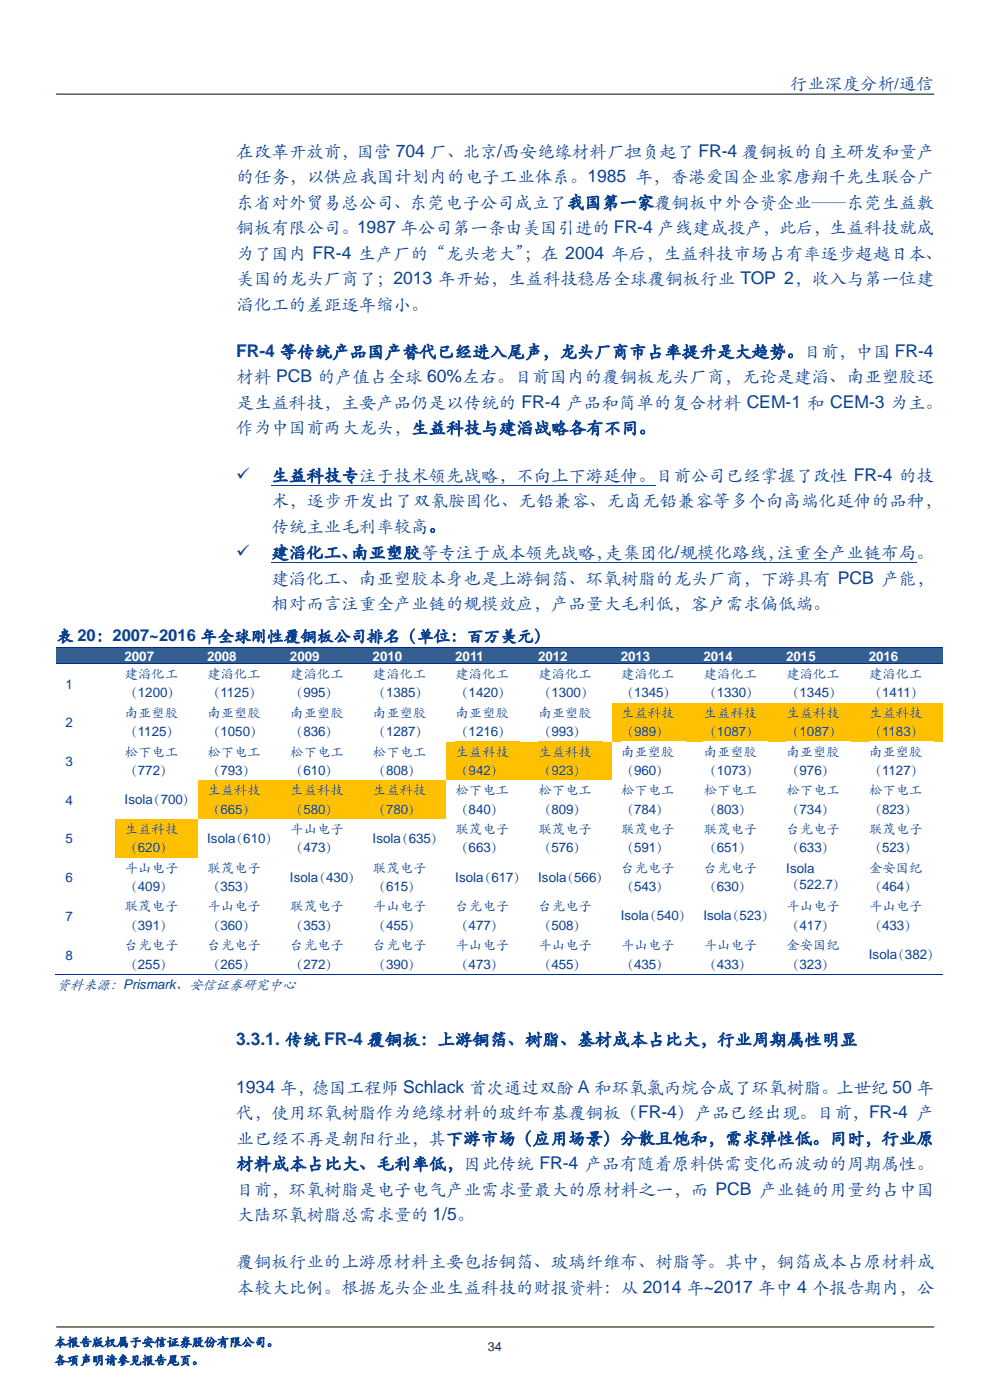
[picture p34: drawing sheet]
<svg xmlns="http://www.w3.org/2000/svg" width="210mm" height="297mm" viewBox="0 0 210 297" stroke-linecap="round" stroke-linejoin="round" font-family="sans-serif">
<defs><g id="words">
<g font-size="3.7" fill="#0a4090">
<text x="167.5" y="18.8">行业深度分析 通信</text>
<text x="50.1" y="33.3">在改革开放前，国营 704 厂、北京/西安绝缘材料厂担负起了 FR-4 覆铜板的自主研发和量产</text>
<text x="50.1" y="38.7">的任务，以供应我国计划内的电子工业体系。1985 年，香港爱国企业家唐翔千先生联合广</text>
<text x="50.1" y="44.1">东省对外贸易总公司、东莞电子公司成立了我国第一家覆铜板中外合资企业——东莞生益敷</text>
<text x="50.1" y="49.5">铜板有限公司。1987 年公司第一条由美国引进的 FR-4 产线建成投产，此后，生益科技就成</text>
<text x="50.1" y="54.9">为了国内 FR-4 生产厂的“龙头老大”</text>
<text x="111.1" y="54.9">；在 2004 年后，生益科技市场占有率逐步超越日本、</text>
<text x="50.1" y="60.2">美国的龙头厂商了；2013 年开始，生益科技稳居全球覆铜板行业 TOP 2，收入与第一位建</text>
<text x="50.1" y="65.7">滔化工的差距逐年缩小。</text>
<text x="50.1" y="75.7">FR-4 等传统产品国产替代已经进入尾声，龙头厂商市占率提升是大趋势。目前，中国 FR-4</text>
<text x="50.1" y="81.1">材料 PCB 的产值占全球 60%左右。目前国内的覆铜板龙头厂商，无论是建滔、南亚塑胶还</text>
<text x="50.1" y="86.5">是生益科技，主要产品仍是以传统的 FR-4 产品和简单的复合材料 CEM-1 和 CEM-3 为主。</text>
<text x="50.1" y="91.9">作为中国前两大龙头，生益科技与建滔战略各有不同。</text>
<text x="50.1" y="102">✓</text>
<text x="57.5" y="102">生益科技专注于技术领先战略，不向上下游延伸。目前公司已经掌握了改性 FR-4 的技</text>
<text x="57.5" y="107.4">术，逐步开发出了双氰胺固化、无铅兼容、无卤无铅兼容等多个向高端化延伸的品种，</text>
<text x="57.5" y="112.8">传统主业毛利率较高。</text>
<text x="50.1" y="118.4">✓</text>
<text x="57.5" y="118.4">建滔化工、</text>
<text x="74.4" y="118.4">南亚塑胶等专注于成本领先战略，</text>
<text x="128.3" y="118.4">走集团化/规模化路线，</text>
<text x="164.7" y="118.4">注重全产业链布局。</text>
<text x="57.5" y="123.8">建滔化工、南亚塑胶本身也是上游铜箔、环氧树脂的龙头厂商，下游具有 PCB 产能，</text>
<text x="57.5" y="129.2">相对而言注重全产业链的规模效应，产品量大毛利低，客户需求偏低端。</text>
<text x="50.1" y="221.7">3.3.1. 传统 FR-4 覆铜板：上游铜箔、树脂、基材成本占比大，行业周期属性明显</text>
<text x="50.1" y="231.9">1934 年，德国工程师 Schlack 首次通过双酚 A 和环氧氯丙烷合成了环氧树脂。上世纪 50 年</text>
<text x="50.1" y="237.2">代，使用环氧树脂作为绝缘材料的玻纤布基覆铜板（FR-4）产品已经出现。目前，FR-4 产</text>
<text x="50.1" y="242.6">业已经不再是朝阳行业，其下游市场（应用场景）分散且饱和，需求弹性低。同时，行业原</text>
<text x="50.1" y="248">材料成本占比大、毛利率低，因此传统 FR-4 产品有随着原料供需变化而波动的周期属性。</text>
<text x="50.1" y="253.4">目前，环氧树脂是电子电气产业需求量最大的原材料之一，而 PCB 产业链的用量约占中国</text>
<text x="50.1" y="258.8">大陆环氧树脂总需求量的 1/5。</text>
<text x="50.1" y="268.9">覆铜板行业的上游原材料主要包括铜箔、玻璃纤维布、树脂等。其中，铜箔成本占原材料成</text>
<text x="50.1" y="274.3">本较大比例。根据龙头企业生益科技的财报资料：从 2014 年~2017 年中 4 个报告期内，公</text>
</g>
<text font-size="3.5" fill="#0a4090" x="12" y="136">表 20：2007~2016 年全球刚性覆铜板公司排名（单位：百万美元）</text>
<text font-size="3.2" fill="#0a4090" x="189.8" y="18.8">/</text>
<text font-size="3" fill="#0a4090" x="12" y="209.9">资料来源：Prismark、安信证券研究中心</text>
<g font-size="2.8" fill="#fff">
<text x="26.4" y="140.1">2007</text>
<text x="43.9" y="140.1">2008</text>
<text x="61.5" y="140.1">2009</text>
<text x="79.1" y="140.1">2010</text>
<text x="96.6" y="140.1">2011</text>
<text x="114.2" y="140.1">2012</text>
<text x="131.7" y="140.1">2013</text>
<text x="149.2" y="140.1">2014</text>
<text x="166.8" y="140.1">2015</text>
<text x="184.3" y="140.1">2016</text>
</g>
<g font-size="2.8" fill="#0a4090">
<text x="26.4" y="143.8">建滔化工</text>
<text x="43.9" y="143.8">建滔化工</text>
<text x="61.5" y="143.8">建滔化工</text>
<text x="79.1" y="143.8">建滔化工</text>
<text x="96.6" y="143.8">建滔化工</text>
<text x="114.2" y="143.8">建滔化工</text>
<text x="131.7" y="143.8">建滔化工</text>
<text x="149.2" y="143.8">建滔化工</text>
<text x="166.8" y="143.8">建滔化工</text>
<text x="184.3" y="143.8">建滔化工</text>
<text x="13.9" y="146.1">1</text>
<text x="26.4" y="148">（1200）</text>
<text x="43.9" y="148">（1125）</text>
<text x="61.5" y="148">（995）</text>
<text x="79.1" y="148">（1385）</text>
<text x="96.6" y="148">（1420）</text>
<text x="114.2" y="148">（1300）</text>
<text x="131.7" y="148">（1345）</text>
<text x="149.2" y="148">（1330）</text>
<text x="166.8" y="148">（1345）</text>
<text x="184.3" y="148">（1411）</text>
<text x="13.9" y="154.3">2</text>
<text x="26.4" y="152.1">南亚塑胶</text>
<text x="43.9" y="152.1">南亚塑胶</text>
<text x="61.5" y="152.1">南亚塑胶</text>
<text x="79.1" y="152.1">南亚塑胶</text>
<text x="96.6" y="152.1">南亚塑胶</text>
<text x="114.2" y="152.1">南亚塑胶</text>
<text x="131.7" y="152.1">生益科技</text>
<text x="149.2" y="152.1">生益科技</text>
<text x="166.8" y="152.1">生益科技</text>
<text x="184.3" y="152.1">生益科技</text>
<text x="26.4" y="156.2">（1125）</text>
<text x="26.4" y="160.3">松下电工</text>
<text x="43.9" y="156.2">（1050）</text>
<text x="43.9" y="160.3">松下电工</text>
<text x="61.5" y="156.2">（836）</text>
<text x="61.5" y="160.3">松下电工</text>
<text x="79.1" y="156.2">（1287）</text>
<text x="79.1" y="160.3">松下电工</text>
<text x="96.6" y="156.2">（1216）</text>
<text x="96.6" y="160.3">生益科技</text>
<text x="114.2" y="156.2">（993）</text>
<text x="114.2" y="160.3">生益科技</text>
<text x="131.7" y="156.2">（989）</text>
<text x="131.7" y="160.3">南亚塑胶</text>
<text x="149.2" y="156.2">（1087）</text>
<text x="149.2" y="160.3">南亚塑胶</text>
<text x="166.8" y="156.2">（1087）</text>
<text x="166.8" y="160.3">南亚塑胶</text>
<text x="184.3" y="156.2">（1183）</text>
<text x="184.3" y="160.3">南亚塑胶</text>
<text x="13.9" y="162.5">3</text>
<text x="26.4" y="164.4">（772）</text>
<text x="43.9" y="164.4">（793）</text>
<text x="61.5" y="164.4">（610）</text>
<text x="79.1" y="164.4">（808）</text>
<text x="96.6" y="164.4">（942）</text>
<text x="114.2" y="164.4">（923）</text>
<text x="131.7" y="164.4">（960）</text>
<text x="149.2" y="164.4">（1073）</text>
<text x="166.8" y="164.4">（976）</text>
<text x="184.3" y="164.4">（1127）</text>
<text x="13.9" y="170.7">4</text>
<text x="26.4" y="170.5">Isola（700）</text>
<text x="43.9" y="168.5">生益科技</text>
<text x="43.9" y="172.6">（665）</text>
<text x="61.5" y="168.5">生益科技</text>
<text x="61.5" y="172.6">（580）</text>
<text x="79.1" y="168.5">生益科技</text>
<text x="79.1" y="172.6">（780）</text>
<text x="96.6" y="168.5">松下电工</text>
<text x="96.6" y="172.6">（840）</text>
<text x="114.2" y="168.5">松下电工</text>
<text x="114.2" y="172.6">（809）</text>
<text x="131.7" y="168.5">松下电工</text>
<text x="131.7" y="172.6">（784）</text>
<text x="149.2" y="168.5">松下电工</text>
<text x="149.2" y="172.6">（803）</text>
<text x="166.8" y="168.5">松下电工</text>
<text x="166.8" y="172.6">（734）</text>
<text x="184.3" y="168.5">松下电工</text>
<text x="184.3" y="172.6">（823）</text>
<text x="13.9" y="178.9">5</text>
<text x="26.4" y="176.7">生益科技</text>
<text x="43.9" y="178.8">Isola（610）</text>
<text x="61.5" y="176.7">斗山电子</text>
<text x="79.1" y="178.8">Isola（635）</text>
<text x="96.6" y="176.7">联茂电子</text>
<text x="114.2" y="176.7">联茂电子</text>
<text x="131.7" y="176.7">联茂电子</text>
<text x="149.2" y="176.7">联茂电子</text>
<text x="166.8" y="176.7">台光电子</text>
<text x="184.3" y="176.7">联茂电子</text>
<text x="26.4" y="180.8">（620）</text>
<text x="26.4" y="184.9">斗山电子</text>
<text x="43.9" y="184.9">联茂电子</text>
<text x="61.5" y="180.8">（473）</text>
<text x="79.1" y="184.9">联茂电子</text>
<text x="96.6" y="180.8">（663）</text>
<text x="114.2" y="180.8">（576）</text>
<text x="131.7" y="180.8">（591）</text>
<text x="131.7" y="184.9">台光电子</text>
<text x="149.2" y="180.8">（651）</text>
<text x="149.2" y="184.9">台光电子</text>
<text x="166.8" y="180.8">（633）</text>
<text x="166.8" y="185.1">Isola</text>
<text x="184.3" y="180.8">（523）</text>
<text x="184.3" y="184.9">金安国纪</text>
<text x="13.9" y="187.2">6</text>
<text x="26.4" y="189">（409）</text>
<text x="43.9" y="189">（353）</text>
<text x="61.5" y="187">Isola（430）</text>
<text x="79.1" y="189">（615）</text>
<text x="96.6" y="187">Isola（617）</text>
<text x="114.2" y="187">Isola（566）</text>
<text x="131.7" y="189">（543）</text>
<text x="149.2" y="189">（630）</text>
<text x="166.8" y="188.6">（522.7）</text>
<text x="184.3" y="189">（464）</text>
<text x="13.9" y="195.4">7</text>
<text x="26.4" y="193.1">联茂电子</text>
<text x="26.4" y="197.3">（391）</text>
<text x="43.9" y="193.1">斗山电子</text>
<text x="43.9" y="197.3">（360）</text>
<text x="61.5" y="193.1">联茂电子</text>
<text x="61.5" y="197.3">（353）</text>
<text x="79.1" y="193.1">斗山电子</text>
<text x="79.1" y="197.3">（455）</text>
<text x="96.6" y="193.1">台光电子</text>
<text x="96.6" y="197.3">（477）</text>
<text x="114.2" y="193.1">台光电子</text>
<text x="114.2" y="197.3">（508）</text>
<text x="131.7" y="195.2">Isola（540）</text>
<text x="149.2" y="195.2">Isola（523）</text>
<text x="166.8" y="193.1">斗山电子</text>
<text x="166.8" y="197.3">（417）</text>
<text x="184.3" y="193.1">斗山电子</text>
<text x="184.3" y="197.3">（433）</text>
<text x="13.9" y="203.6">8</text>
<text x="26.4" y="201.4">台光电子</text>
<text x="43.9" y="201.4">台光电子</text>
<text x="61.5" y="201.4">台光电子</text>
<text x="79.1" y="201.4">台光电子</text>
<text x="96.6" y="201.4">斗山电子</text>
<text x="114.2" y="201.4">斗山电子</text>
<text x="131.7" y="201.4">斗山电子</text>
<text x="149.2" y="201.4">斗山电子</text>
<text x="166.8" y="201.4">金安国纪</text>
<text x="184.3" y="203.4">Isola（382）</text>
<text x="26.4" y="205.5">（255）</text>
<text x="43.9" y="205.5">（265）</text>
<text x="61.5" y="205.5">（272）</text>
<text x="79.1" y="205.5">（390）</text>
<text x="96.6" y="205.5">（473）</text>
<text x="114.2" y="205.5">（455）</text>
<text x="131.7" y="205.5">（435）</text>
<text x="149.2" y="205.5">（433）</text>
<text x="166.8" y="205.5">（323）</text>
</g>
<g font-size="2.7" fill="#0a4090">
<text x="11.5" y="285.5">本报告版权属于安信证券股份有限公司。</text>
<text x="11.5" y="289.4">各项声明请参见报告尾页。</text>
</g>
<text font-size="2.7" x="103.5" y="286.5">34</text>
</g></defs>
<path d="M11.9 20h186.3M11.9 281.5h186.3" fill="none" stroke="#000" stroke-width=".21"/>
<path d="M57.5 103h81.5M57.5 119.3h136.8" fill="none" stroke="#0a4090" stroke-width=".21"/>
<path d="M12 131h104.7v6.3h-104.7z" fill-rule="evenodd" fill="#fff"/>
<g fill="#365f91">
<path d="M12 137.5h12.5v3.2h-12.5z" fill-rule="evenodd"/>
<path d="M13.9 139.1h8.7v1.6h-8.7z" fill-rule="evenodd"/>
<path d="M24.5 137.5h17.5v3.2h-17.5z" fill-rule="evenodd"/>
<path d="M26.4 137.5h13.7v3.2h-13.7z" fill-rule="evenodd"/>
<path d="M42 137.5h17.6v3.2h-17.6z" fill-rule="evenodd"/>
<path d="M43.9 137.5h13.8v3.2h-13.8z" fill-rule="evenodd"/>
<path d="M59.6 137.5h17.5v3.2h-17.5z" fill-rule="evenodd"/>
<path d="M61.5 137.5h13.7v3.2h-13.7z" fill-rule="evenodd"/>
<path d="M77.1 137.5h17.6v3.2h-17.6z" fill-rule="evenodd"/>
<path d="M79.1 137.5h13.7v3.2h-13.7z" fill-rule="evenodd"/>
<path d="M94.7 137.5h17.6v3.2h-17.6z" fill-rule="evenodd"/>
<path d="M96.6 137.5h13.7v3.2h-13.7z" fill-rule="evenodd"/>
<path d="M112.3 137.5h17.5v3.2h-17.5z" fill-rule="evenodd"/>
<path d="M114.2 137.5h13.7v3.2h-13.7z" fill-rule="evenodd"/>
<path d="M129.8 137.5h17.5v3.2h-17.5z" fill-rule="evenodd"/>
<path d="M131.7 137.5h13.7v3.2h-13.7z" fill-rule="evenodd"/>
<path d="M147.3 137.5h17.6v3.2h-17.6z" fill-rule="evenodd"/>
<path d="M149.2 137.5h13.8v3.2h-13.8z" fill-rule="evenodd"/>
<path d="M164.9 137.5h17.5v3.2h-17.5z" fill-rule="evenodd"/>
<path d="M166.8 137.5h13.7v3.2h-13.7z" fill-rule="evenodd"/>
<path d="M182.4 137.5h17.5v3.2h-17.5z" fill-rule="evenodd"/>
<path d="M184.3 137.5h13.7v3.2h-13.7z" fill-rule="evenodd"/>
</g>
<path d="M12 137.4h12.5" fill="none" stroke="#002d8c" stroke-width=".21"/>
<path d="M24.5 137.3h.2v.2h-.2z" fill-rule="evenodd" fill="#002d8c"/>
<path d="M24.7 137.4h17.3" fill="none" stroke="#002d8c" stroke-width=".21"/>
<path d="M42 137.3h.2v.2h-.2z" fill-rule="evenodd" fill="#002d8c"/>
<path d="M42.2 137.4h17.4" fill="none" stroke="#002d8c" stroke-width=".21"/>
<path d="M59.6 137.3h.2v.2h-.2z" fill-rule="evenodd" fill="#002d8c"/>
<path d="M59.8 137.4h17.3" fill="none" stroke="#002d8c" stroke-width=".21"/>
<path d="M77.1 137.3h.2v.2h-.2z" fill-rule="evenodd" fill="#002d8c"/>
<path d="M77.3 137.4h17.4" fill="none" stroke="#002d8c" stroke-width=".21"/>
<path d="M94.7 137.3h.1v.2h-.1z" fill-rule="evenodd" fill="#002d8c"/>
<path d="M94.8 137.4h17.5" fill="none" stroke="#002d8c" stroke-width=".21"/>
<path d="M112.3 137.3h.1v.2h-.1z" fill-rule="evenodd" fill="#002d8c"/>
<path d="M112.4 137.4h17.4" fill="none" stroke="#002d8c" stroke-width=".21"/>
<path d="M129.8 137.3h.1v.2h-.1z" fill-rule="evenodd" fill="#002d8c"/>
<path d="M129.9 137.4h17.4" fill="none" stroke="#002d8c" stroke-width=".21"/>
<path d="M147.3 137.3h.2v.2h-.2z" fill-rule="evenodd" fill="#002d8c"/>
<path d="M147.5 137.4h17.3" fill="none" stroke="#002d8c" stroke-width=".21"/>
<path d="M164.8 137.3h.2v.2h-.2z" fill-rule="evenodd" fill="#002d8c"/>
<path d="M165 137.4h17.4" fill="none" stroke="#002d8c" stroke-width=".21"/>
<path d="M182.4 137.3h.2v.2h-.2z" fill-rule="evenodd" fill="#002d8c"/>
<path d="M182.6 137.4h17.3" fill="none" stroke="#002d8c" stroke-width=".21"/>
<g fill="#fff">
<path d="M12 140.9h12.5v8.3h-12.5z" fill-rule="evenodd"/>
<path d="M13.9 143.4h8.7v3.3h-8.7z" fill-rule="evenodd"/>
<path d="M24.5 140.9h17.5v8.3h-17.5z" fill-rule="evenodd"/>
<path d="M26.4 140.9h13.7v4.2h-13.7z" fill-rule="evenodd"/>
<path d="M26.4 145.1h13.7v4.1h-13.7z" fill-rule="evenodd"/>
<path d="M42 140.9h17.6v8.3h-17.6z" fill-rule="evenodd"/>
<path d="M43.9 140.9h13.8v4.2h-13.8z" fill-rule="evenodd"/>
<path d="M43.9 145.1h13.8v4.1h-13.8z" fill-rule="evenodd"/>
<path d="M59.6 140.9h17.5v8.3h-17.5z" fill-rule="evenodd"/>
<path d="M61.5 140.9h13.7v4.2h-13.7z" fill-rule="evenodd"/>
<path d="M61.5 145.1h13.7v4.1h-13.7z" fill-rule="evenodd"/>
<path d="M77.1 140.9h17.6v8.3h-17.6z" fill-rule="evenodd"/>
<path d="M79.1 140.9h13.7v4.2h-13.7z" fill-rule="evenodd"/>
<path d="M79.1 145.1h13.7v4.1h-13.7z" fill-rule="evenodd"/>
<path d="M94.7 140.9h17.6v8.3h-17.6z" fill-rule="evenodd"/>
<path d="M96.6 140.9h13.7v4.2h-13.7z" fill-rule="evenodd"/>
<path d="M96.6 145.1h13.7v4.1h-13.7z" fill-rule="evenodd"/>
<path d="M112.3 140.9h17.5v8.3h-17.5z" fill-rule="evenodd"/>
<path d="M114.2 140.9h13.7v4.2h-13.7z" fill-rule="evenodd"/>
<path d="M114.2 145.1h13.7v4.1h-13.7z" fill-rule="evenodd"/>
<path d="M129.8 140.9h17.5v8.3h-17.5z" fill-rule="evenodd"/>
<path d="M131.7 140.9h13.7v4.2h-13.7z" fill-rule="evenodd"/>
<path d="M131.7 145.1h13.7v4.1h-13.7z" fill-rule="evenodd"/>
<path d="M147.3 140.9h17.6v8.3h-17.6z" fill-rule="evenodd"/>
<path d="M149.2 140.9h13.8v4.2h-13.8z" fill-rule="evenodd"/>
<path d="M149.2 145.1h13.8v4.1h-13.8z" fill-rule="evenodd"/>
<path d="M164.9 140.9h17.5v8.3h-17.5z" fill-rule="evenodd"/>
<path d="M166.8 140.9h13.7v4.2h-13.7z" fill-rule="evenodd"/>
<path d="M166.8 145.1h13.7v4.1h-13.7z" fill-rule="evenodd"/>
<path d="M182.4 140.9h17.5v8.3h-17.5z" fill-rule="evenodd"/>
<path d="M184.3 140.9h13.7v4.2h-13.7z" fill-rule="evenodd"/>
<path d="M184.3 145.1h13.7v4.1h-13.7z" fill-rule="evenodd"/>
</g>
<path d="M12 140.8h12.5" fill="none" stroke="#002d8c" stroke-width=".21"/>
<path d="M24.5 140.7h.2v.2h-.2z" fill-rule="evenodd" fill="#002d8c"/>
<path d="M24.7 140.8h17.3" fill="none" stroke="#002d8c" stroke-width=".21"/>
<path d="M42 140.7h.2v.2h-.2z" fill-rule="evenodd" fill="#002d8c"/>
<path d="M42.2 140.8h17.4" fill="none" stroke="#002d8c" stroke-width=".21"/>
<path d="M59.6 140.7h.2v.2h-.2z" fill-rule="evenodd" fill="#002d8c"/>
<path d="M59.8 140.8h17.3" fill="none" stroke="#002d8c" stroke-width=".21"/>
<path d="M77.1 140.7h.2v.2h-.2z" fill-rule="evenodd" fill="#002d8c"/>
<path d="M77.3 140.8h17.4" fill="none" stroke="#002d8c" stroke-width=".21"/>
<path d="M94.7 140.7h.1v.2h-.1z" fill-rule="evenodd" fill="#002d8c"/>
<path d="M94.8 140.8h17.5" fill="none" stroke="#002d8c" stroke-width=".21"/>
<path d="M112.3 140.7h.1v.2h-.1z" fill-rule="evenodd" fill="#002d8c"/>
<path d="M112.4 140.8h17.4" fill="none" stroke="#002d8c" stroke-width=".21"/>
<path d="M129.8 140.7h.1v.2h-.1z" fill-rule="evenodd" fill="#002d8c"/>
<path d="M129.9 140.8h17.4" fill="none" stroke="#002d8c" stroke-width=".21"/>
<path d="M147.3 140.7h.2v.2h-.2z" fill-rule="evenodd" fill="#002d8c"/>
<path d="M147.5 140.8h17.3" fill="none" stroke="#002d8c" stroke-width=".21"/>
<path d="M164.8 140.7h.2v.2h-.2z" fill-rule="evenodd" fill="#002d8c"/>
<path d="M165 140.8h17.4" fill="none" stroke="#002d8c" stroke-width=".21"/>
<path d="M182.4 140.7h.2v.2h-.2z" fill-rule="evenodd" fill="#002d8c"/>
<path d="M182.6 140.8h17.3" fill="none" stroke="#002d8c" stroke-width=".21"/>
<g fill="#fff">
<path d="M12 149.2h12.5v8.2h-12.5z" fill-rule="evenodd"/>
<path d="M13.9 151.6h8.7v3.3h-8.7z" fill-rule="evenodd"/>
<path d="M24.5 149.2h17.5v8.2h-17.5z" fill-rule="evenodd"/>
<path d="M26.4 149.2h13.7v4.1h-13.7z" fill-rule="evenodd"/>
<path d="M26.4 153.3h13.7v4.1h-13.7z" fill-rule="evenodd"/>
<path d="M42 149.2h17.6v8.2h-17.6z" fill-rule="evenodd"/>
<path d="M43.9 149.2h13.8v4.1h-13.8z" fill-rule="evenodd"/>
<path d="M43.9 153.3h13.8v4.1h-13.8z" fill-rule="evenodd"/>
<path d="M59.6 149.2h17.5v8.2h-17.5z" fill-rule="evenodd"/>
<path d="M61.5 149.2h13.7v4.1h-13.7z" fill-rule="evenodd"/>
<path d="M61.5 153.3h13.7v4.1h-13.7z" fill-rule="evenodd"/>
<path d="M77.1 149.2h17.6v8.2h-17.6z" fill-rule="evenodd"/>
<path d="M79.1 149.2h13.7v4.1h-13.7z" fill-rule="evenodd"/>
<path d="M79.1 153.3h13.7v4.1h-13.7z" fill-rule="evenodd"/>
<path d="M94.7 149.2h17.6v8.2h-17.6z" fill-rule="evenodd"/>
<path d="M96.6 149.2h13.7v4.1h-13.7z" fill-rule="evenodd"/>
<path d="M96.6 153.3h13.7v4.1h-13.7z" fill-rule="evenodd"/>
<path d="M112.3 149.2h17.5v8.2h-17.5z" fill-rule="evenodd"/>
<path d="M114.2 149.2h13.7v4.1h-13.7z" fill-rule="evenodd"/>
<path d="M114.2 153.3h13.7v4.1h-13.7z" fill-rule="evenodd"/>
</g>
<g fill="#ffc000">
<path d="M129.8 149.2h17.5v8.2h-17.5z" fill-rule="evenodd"/>
<path d="M131.7 149.2h13.7v4.1h-13.7z" fill-rule="evenodd"/>
<path d="M131.7 153.3h13.7v4.1h-13.7z" fill-rule="evenodd"/>
<path d="M147.3 149.2h17.6v8.2h-17.6z" fill-rule="evenodd"/>
<path d="M149.2 149.2h13.8v4.1h-13.8z" fill-rule="evenodd"/>
<path d="M149.2 153.3h13.8v4.1h-13.8z" fill-rule="evenodd"/>
<path d="M164.9 149.2h17.5v8.2h-17.5z" fill-rule="evenodd"/>
<path d="M166.8 149.2h13.7v4.1h-13.7z" fill-rule="evenodd"/>
<path d="M166.8 153.3h13.7v4.1h-13.7z" fill-rule="evenodd"/>
<path d="M182.4 149.2h17.5v8.2h-17.5z" fill-rule="evenodd"/>
<path d="M184.3 149.2h13.7v4.1h-13.7z" fill-rule="evenodd"/>
<path d="M184.3 153.3h13.7v4.1h-13.7z" fill-rule="evenodd"/>
</g>
<g fill="#fff">
<path d="M12 157.4h12.5v8.2h-12.5z" fill-rule="evenodd"/>
<path d="M13.9 159.8h8.7v3.3h-8.7z" fill-rule="evenodd"/>
<path d="M24.5 157.4h17.5v8.2h-17.5z" fill-rule="evenodd"/>
<path d="M26.4 157.4h13.7v4.1h-13.7z" fill-rule="evenodd"/>
<path d="M26.4 161.5h13.7v4.1h-13.7z" fill-rule="evenodd"/>
<path d="M42 157.4h17.6v8.2h-17.6z" fill-rule="evenodd"/>
<path d="M43.9 157.4h13.8v4.1h-13.8z" fill-rule="evenodd"/>
<path d="M43.9 161.5h13.8v4.1h-13.8z" fill-rule="evenodd"/>
<path d="M59.6 157.4h17.5v8.2h-17.5z" fill-rule="evenodd"/>
<path d="M61.5 157.4h13.7v4.1h-13.7z" fill-rule="evenodd"/>
<path d="M61.5 161.5h13.7v4.1h-13.7z" fill-rule="evenodd"/>
<path d="M77.1 157.4h17.6v8.2h-17.6z" fill-rule="evenodd"/>
<path d="M79.1 157.4h13.7v4.1h-13.7z" fill-rule="evenodd"/>
<path d="M79.1 161.5h13.7v4.1h-13.7z" fill-rule="evenodd"/>
</g>
<g fill="#ffc000">
<path d="M94.7 157.4h17.6v8.2h-17.6z" fill-rule="evenodd"/>
<path d="M96.6 157.4h13.7v4.1h-13.7z" fill-rule="evenodd"/>
<path d="M96.6 161.5h13.7v4.1h-13.7z" fill-rule="evenodd"/>
<path d="M112.3 157.4h17.5v8.2h-17.5z" fill-rule="evenodd"/>
<path d="M114.2 157.4h13.7v4.1h-13.7z" fill-rule="evenodd"/>
<path d="M114.2 161.5h13.7v4.1h-13.7z" fill-rule="evenodd"/>
</g>
<g fill="#fff">
<path d="M129.8 157.4h17.5v8.2h-17.5z" fill-rule="evenodd"/>
<path d="M131.7 157.4h13.7v4.1h-13.7z" fill-rule="evenodd"/>
<path d="M131.7 161.5h13.7v4.1h-13.7z" fill-rule="evenodd"/>
<path d="M147.3 157.4h17.6v8.2h-17.6z" fill-rule="evenodd"/>
<path d="M149.2 157.4h13.8v4.1h-13.8z" fill-rule="evenodd"/>
<path d="M149.2 161.5h13.8v4.1h-13.8z" fill-rule="evenodd"/>
<path d="M164.9 157.4h17.5v8.2h-17.5z" fill-rule="evenodd"/>
<path d="M166.8 157.4h13.7v4.1h-13.7z" fill-rule="evenodd"/>
<path d="M166.8 161.5h13.7v4.1h-13.7z" fill-rule="evenodd"/>
<path d="M182.4 157.4h17.5v8.2h-17.5z" fill-rule="evenodd"/>
<path d="M184.3 157.4h13.7v4.1h-13.7z" fill-rule="evenodd"/>
<path d="M184.3 161.5h13.7v4.1h-13.7z" fill-rule="evenodd"/>
<path d="M12 165.6h12.5v8.2h-12.5z" fill-rule="evenodd"/>
<path d="M13.9 168.1h8.7v3.2h-8.7z" fill-rule="evenodd"/>
<path d="M24.5 165.6h17.5v8.2h-17.5z" fill-rule="evenodd"/>
<path d="M26.4 167.6h13.7v4.1h-13.7z" fill-rule="evenodd"/>
</g>
<g fill="#ffc000">
<path d="M42 165.6h17.6v8.2h-17.6z" fill-rule="evenodd"/>
<path d="M43.9 165.6h13.8v4.1h-13.8z" fill-rule="evenodd"/>
<path d="M43.9 169.7h13.8v4.1h-13.8z" fill-rule="evenodd"/>
<path d="M59.6 165.6h17.5v8.2h-17.5z" fill-rule="evenodd"/>
<path d="M61.5 165.6h13.7v4.1h-13.7z" fill-rule="evenodd"/>
<path d="M61.5 169.7h13.7v4.1h-13.7z" fill-rule="evenodd"/>
<path d="M77.1 165.6h17.6v8.2h-17.6z" fill-rule="evenodd"/>
<path d="M79.1 165.6h13.7v4.1h-13.7z" fill-rule="evenodd"/>
<path d="M79.1 169.7h13.7v4.1h-13.7z" fill-rule="evenodd"/>
</g>
<g fill="#fff">
<path d="M94.7 165.6h17.6v8.2h-17.6z" fill-rule="evenodd"/>
<path d="M96.6 165.6h13.7v4.1h-13.7z" fill-rule="evenodd"/>
<path d="M96.6 169.7h13.7v4.1h-13.7z" fill-rule="evenodd"/>
<path d="M112.3 165.6h17.5v8.2h-17.5z" fill-rule="evenodd"/>
<path d="M114.2 165.6h13.7v4.1h-13.7z" fill-rule="evenodd"/>
<path d="M114.2 169.7h13.7v4.1h-13.7z" fill-rule="evenodd"/>
<path d="M129.8 165.6h17.5v8.2h-17.5z" fill-rule="evenodd"/>
<path d="M131.7 165.6h13.7v4.1h-13.7z" fill-rule="evenodd"/>
<path d="M131.7 169.7h13.7v4.1h-13.7z" fill-rule="evenodd"/>
<path d="M147.3 165.6h17.6v8.2h-17.6z" fill-rule="evenodd"/>
<path d="M149.2 165.6h13.8v4.1h-13.8z" fill-rule="evenodd"/>
<path d="M149.2 169.7h13.8v4.1h-13.8z" fill-rule="evenodd"/>
<path d="M164.9 165.6h17.5v8.2h-17.5z" fill-rule="evenodd"/>
<path d="M166.8 165.6h13.7v4.1h-13.7z" fill-rule="evenodd"/>
<path d="M166.8 169.7h13.7v4.1h-13.7z" fill-rule="evenodd"/>
<path d="M182.4 165.6h17.5v8.2h-17.5z" fill-rule="evenodd"/>
<path d="M184.3 165.6h13.7v4.1h-13.7z" fill-rule="evenodd"/>
<path d="M184.3 169.7h13.7v4.1h-13.7z" fill-rule="evenodd"/>
<path d="M12 173.8h12.5v8.2h-12.5z" fill-rule="evenodd"/>
<path d="M13.9 176.3h8.7v3.2h-8.7z" fill-rule="evenodd"/>
</g>
<g fill="#ffc000">
<path d="M24.5 173.8h17.5v8.2h-17.5z" fill-rule="evenodd"/>
<path d="M26.4 173.8h13.7v4.1h-13.7z" fill-rule="evenodd"/>
<path d="M26.4 177.9h13.7v4.1h-13.7z" fill-rule="evenodd"/>
</g>
<g fill="#fff">
<path d="M42 173.8h17.6v8.2h-17.6z" fill-rule="evenodd"/>
<path d="M43.9 175.9h13.8v4.1h-13.8z" fill-rule="evenodd"/>
<path d="M59.6 173.8h17.5v8.2h-17.5z" fill-rule="evenodd"/>
<path d="M61.5 173.8h13.7v4.1h-13.7z" fill-rule="evenodd"/>
<path d="M61.5 177.9h13.7v4.1h-13.7z" fill-rule="evenodd"/>
<path d="M77.1 173.8h17.6v8.2h-17.6z" fill-rule="evenodd"/>
<path d="M79.1 175.9h13.7v4.1h-13.7z" fill-rule="evenodd"/>
<path d="M94.7 173.8h17.6v8.2h-17.6z" fill-rule="evenodd"/>
<path d="M96.6 173.8h13.7v4.1h-13.7z" fill-rule="evenodd"/>
<path d="M96.6 177.9h13.7v4.1h-13.7z" fill-rule="evenodd"/>
<path d="M112.3 173.8h17.5v8.2h-17.5z" fill-rule="evenodd"/>
<path d="M114.2 173.8h13.7v4.1h-13.7z" fill-rule="evenodd"/>
<path d="M114.2 177.9h13.7v4.1h-13.7z" fill-rule="evenodd"/>
<path d="M129.8 173.8h17.5v8.2h-17.5z" fill-rule="evenodd"/>
<path d="M131.7 173.8h13.7v4.1h-13.7z" fill-rule="evenodd"/>
<path d="M131.7 177.9h13.7v4.1h-13.7z" fill-rule="evenodd"/>
<path d="M147.3 173.8h17.6v8.2h-17.6z" fill-rule="evenodd"/>
<path d="M149.2 173.8h13.8v4.1h-13.8z" fill-rule="evenodd"/>
<path d="M149.2 177.9h13.8v4.1h-13.8z" fill-rule="evenodd"/>
<path d="M164.9 173.8h17.5v8.2h-17.5z" fill-rule="evenodd"/>
<path d="M166.8 173.8h13.7v4.1h-13.7z" fill-rule="evenodd"/>
<path d="M166.8 177.9h13.7v4.1h-13.7z" fill-rule="evenodd"/>
<path d="M182.4 173.8h17.5v8.2h-17.5z" fill-rule="evenodd"/>
<path d="M184.3 173.8h13.7v4.1h-13.7z" fill-rule="evenodd"/>
<path d="M184.3 177.9h13.7v4.1h-13.7z" fill-rule="evenodd"/>
<path d="M12 182h12.5v8.2h-12.5z" fill-rule="evenodd"/>
<path d="M13.9 184.5h8.7v3.3h-8.7z" fill-rule="evenodd"/>
<path d="M24.5 182h17.5v8.2h-17.5z" fill-rule="evenodd"/>
<path d="M26.4 182h13.7v4.1h-13.7z" fill-rule="evenodd"/>
<path d="M26.4 186.1h13.7v4.1h-13.7z" fill-rule="evenodd"/>
<path d="M42 182h17.6v8.2h-17.6z" fill-rule="evenodd"/>
<path d="M43.9 182h13.8v4.1h-13.8z" fill-rule="evenodd"/>
<path d="M43.9 186.1h13.8v4.1h-13.8z" fill-rule="evenodd"/>
<path d="M59.6 182h17.5v8.2h-17.5z" fill-rule="evenodd"/>
<path d="M61.5 184.1h13.7v4.1h-13.7z" fill-rule="evenodd"/>
<path d="M77.1 182h17.6v8.2h-17.6z" fill-rule="evenodd"/>
<path d="M79.1 182h13.7v4.1h-13.7z" fill-rule="evenodd"/>
<path d="M79.1 186.1h13.7v4.1h-13.7z" fill-rule="evenodd"/>
<path d="M94.7 182h17.6v8.2h-17.6z" fill-rule="evenodd"/>
<path d="M96.6 184.1h13.7v4.1h-13.7z" fill-rule="evenodd"/>
<path d="M112.3 182h17.5v8.2h-17.5z" fill-rule="evenodd"/>
<path d="M114.2 184.1h13.7v4.1h-13.7z" fill-rule="evenodd"/>
<path d="M129.8 182h17.5v8.2h-17.5z" fill-rule="evenodd"/>
<path d="M131.7 182h13.7v4.1h-13.7z" fill-rule="evenodd"/>
<path d="M131.7 186.1h13.7v4.1h-13.7z" fill-rule="evenodd"/>
<path d="M147.3 182h17.6v8.2h-17.6z" fill-rule="evenodd"/>
<path d="M149.2 182h13.8v4.1h-13.8z" fill-rule="evenodd"/>
<path d="M149.2 186.1h13.8v4.1h-13.8z" fill-rule="evenodd"/>
<path d="M164.9 182h17.5v8.2h-17.5z" fill-rule="evenodd"/>
<path d="M166.8 182.4h13.7v3.3h-13.7z" fill-rule="evenodd"/>
<path d="M166.8 185.7h13.7v4.1h-13.7z" fill-rule="evenodd"/>
<path d="M182.4 182h17.5v8.2h-17.5z" fill-rule="evenodd"/>
<path d="M184.3 182h13.7v4.1h-13.7z" fill-rule="evenodd"/>
<path d="M184.3 186.1h13.7v4.1h-13.7z" fill-rule="evenodd"/>
<path d="M12 190.2h12.5v8.2h-12.5z" fill-rule="evenodd"/>
<path d="M13.9 192.7h8.7v3.3h-8.7z" fill-rule="evenodd"/>
<path d="M24.5 190.2h17.5v8.2h-17.5z" fill-rule="evenodd"/>
<path d="M26.4 190.2h13.7v4.1h-13.7z" fill-rule="evenodd"/>
<path d="M26.4 194.3h13.7v4.1h-13.7z" fill-rule="evenodd"/>
<path d="M42 190.2h17.6v8.2h-17.6z" fill-rule="evenodd"/>
<path d="M43.9 190.2h13.8v4.1h-13.8z" fill-rule="evenodd"/>
<path d="M43.9 194.3h13.8v4.1h-13.8z" fill-rule="evenodd"/>
<path d="M59.6 190.2h17.5v8.2h-17.5z" fill-rule="evenodd"/>
<path d="M61.5 190.2h13.7v4.1h-13.7z" fill-rule="evenodd"/>
<path d="M61.5 194.3h13.7v4.1h-13.7z" fill-rule="evenodd"/>
<path d="M77.1 190.2h17.6v8.2h-17.6z" fill-rule="evenodd"/>
<path d="M79.1 190.2h13.7v4.1h-13.7z" fill-rule="evenodd"/>
<path d="M79.1 194.3h13.7v4.1h-13.7z" fill-rule="evenodd"/>
<path d="M94.7 190.2h17.6v8.2h-17.6z" fill-rule="evenodd"/>
<path d="M96.6 190.2h13.7v4.1h-13.7z" fill-rule="evenodd"/>
<path d="M96.6 194.3h13.7v4.1h-13.7z" fill-rule="evenodd"/>
<path d="M112.3 190.2h17.5v8.2h-17.5z" fill-rule="evenodd"/>
<path d="M114.2 190.2h13.7v4.1h-13.7z" fill-rule="evenodd"/>
<path d="M114.2 194.3h13.7v4.1h-13.7z" fill-rule="evenodd"/>
<path d="M129.8 190.2h17.5v8.2h-17.5z" fill-rule="evenodd"/>
<path d="M131.7 192.3h13.7v4.1h-13.7z" fill-rule="evenodd"/>
<path d="M147.3 190.2h17.6v8.2h-17.6z" fill-rule="evenodd"/>
<path d="M149.2 192.3h13.8v4.1h-13.8z" fill-rule="evenodd"/>
<path d="M164.9 190.2h17.5v8.2h-17.5z" fill-rule="evenodd"/>
<path d="M166.8 190.2h13.7v4.1h-13.7z" fill-rule="evenodd"/>
<path d="M166.8 194.3h13.7v4.1h-13.7z" fill-rule="evenodd"/>
<path d="M182.4 190.2h17.5v8.2h-17.5z" fill-rule="evenodd"/>
<path d="M184.3 190.2h13.7v4.1h-13.7z" fill-rule="evenodd"/>
<path d="M184.3 194.3h13.7v4.1h-13.7z" fill-rule="evenodd"/>
</g>
<path d="M11.7 206.8h12.8" fill="none" stroke="#002d8c" stroke-width=".21"/>
<path d="M24.3 206.7h.1v.2h-.1z" fill-rule="evenodd" fill="#002d8c"/>
<path d="M24.4 206.8h17.6" fill="none" stroke="#002d8c" stroke-width=".21"/>
<path d="M41.8 206.7h.2v.2h-.2z" fill-rule="evenodd" fill="#002d8c"/>
<path d="M42 206.8h17.6" fill="none" stroke="#002d8c" stroke-width=".21"/>
<path d="M59.4 206.7h.1v.2h-.1z" fill-rule="evenodd" fill="#002d8c"/>
<path d="M59.5 206.8h17.6" fill="none" stroke="#002d8c" stroke-width=".21"/>
<path d="M76.9 206.7h.2v.2h-.2z" fill-rule="evenodd" fill="#002d8c"/>
<path d="M77.1 206.8h17.6" fill="none" stroke="#002d8c" stroke-width=".21"/>
<path d="M94.4 206.7h.2v.2h-.2z" fill-rule="evenodd" fill="#002d8c"/>
<path d="M94.6 206.8h17.7" fill="none" stroke="#002d8c" stroke-width=".21"/>
<path d="M112 206.7h.2v.2h-.2z" fill-rule="evenodd" fill="#002d8c"/>
<path d="M112.2 206.8h17.6" fill="none" stroke="#002d8c" stroke-width=".21"/>
<path d="M129.5 206.7h.2v.2h-.2z" fill-rule="evenodd" fill="#002d8c"/>
<path d="M129.7 206.8h17.6" fill="none" stroke="#002d8c" stroke-width=".21"/>
<path d="M147 206.7h.2v.2h-.2z" fill-rule="evenodd" fill="#002d8c"/>
<path d="M147.2 206.8h17.6" fill="none" stroke="#002d8c" stroke-width=".21"/>
<path d="M164.6 206.7h.2v.2h-.2z" fill-rule="evenodd" fill="#002d8c"/>
<path d="M164.8 206.8h17.6" fill="none" stroke="#002d8c" stroke-width=".21"/>
<path d="M182.2 206.7h.1v.2h-.1z" fill-rule="evenodd" fill="#002d8c"/>
<path d="M182.3 206.8h17.6" fill="none" stroke="#002d8c" stroke-width=".21"/>
<use href="#words"/>
</svg>
